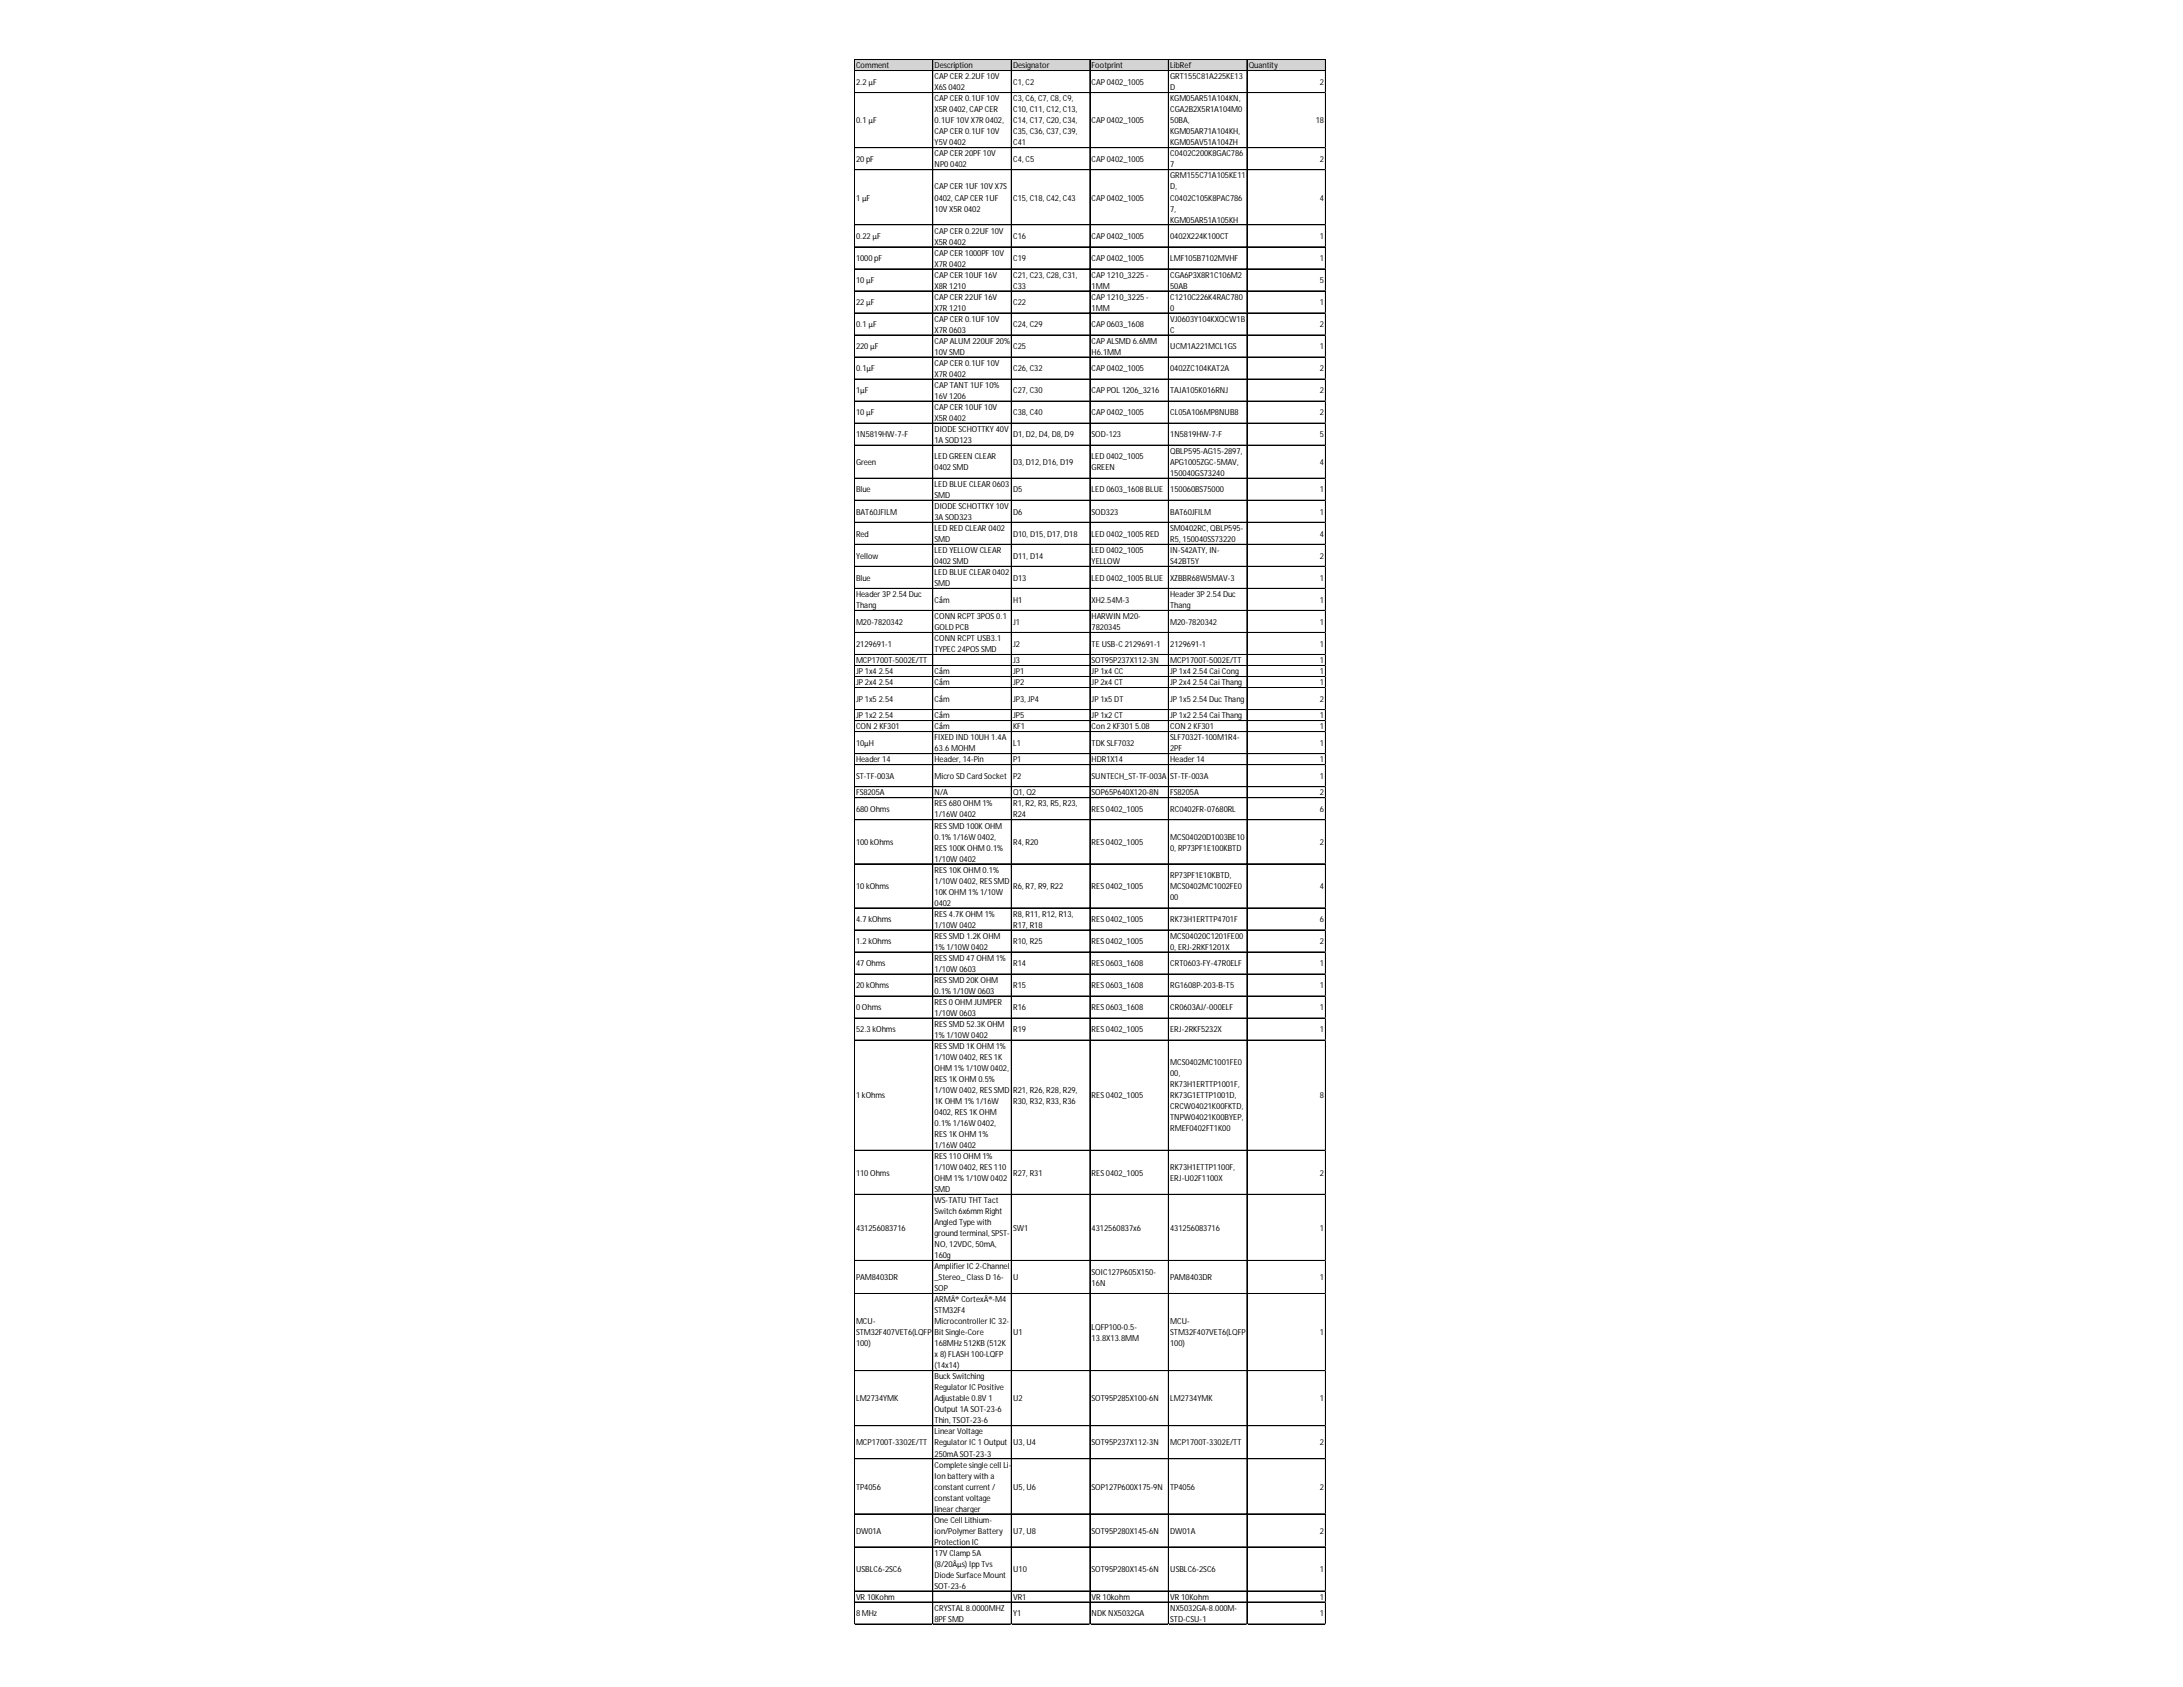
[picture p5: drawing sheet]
<svg xmlns="http://www.w3.org/2000/svg" width="279mm" height="216mm" viewBox="0 0 279 216" stroke-linecap="round" stroke-linejoin="round" font-family="sans-serif">
<defs><g id="words">
<g font-size="1.1">
<text x="109.6" y="8.7">Comment</text>
<text x="109.6" y="10.9">2.2µF</text>
<text x="119.6" y="8.7">Description</text>
<text x="119.6" y="10.1">CAPCER 2.2UF 10V</text>
<text x="119.6" y="11.6">X6S0402</text>
<text x="129.7" y="8.7">Designator</text>
<text x="129.7" y="10.9">C1, C2</text>
<text x="139.7" y="8.7">Footprint</text>
<text x="139.7" y="10.9">CAP0402_1005</text>
<text x="149.8" y="8.7">LibRef</text>
<text x="149.8" y="10.1">GRT155C81A225KE13</text>
<text x="149.8" y="11.6">D</text>
<text x="159.8" y="8.7">Quantity</text>
<text x="168.9" y="10.9">2</text>
<text x="109.6" y="15.8">0.1 µF</text>
<text x="119.6" y="13">CAPCER 0.1UF 10V</text>
<text x="119.6" y="14.4">X5R 0402, CAPCER</text>
<text x="119.6" y="15.8">0.1UF 10V X7R 0402,</text>
<text x="119.6" y="17.2">CAPCER 0.1UF 10V</text>
<text x="129.7" y="13">C3, C6, C7, C8, C9,</text>
<text x="129.7" y="14.4">C10, C11, C12, C13,</text>
<text x="129.7" y="15.8">C14, C17, C20, C34,</text>
<text x="129.7" y="17.2">C35, C36, C37, C39,</text>
<text x="139.7" y="15.8">CAP0402_1005</text>
<text x="149.8" y="13">KGM05AR51A104KN,</text>
<text x="149.8" y="14.4">CGA2B2X5R1A104M0</text>
<text x="149.8" y="15.8">50BA,</text>
<text x="149.8" y="17.2">KGM05AR71A104KH,</text>
<text x="168.4" y="15.8">18</text>
<text x="109.6" y="20.7">20 pF</text>
<text x="119.6" y="18.6">Y5V 0402</text>
<text x="119.6" y="20">CAPCER 20PF 10V</text>
<text x="119.6" y="21.4">NP0 0402</text>
<text x="129.7" y="18.6">C41</text>
<text x="129.7" y="20.7">C4, C5</text>
<text x="139.7" y="20.7">CAP0402_1005</text>
<text x="149.8" y="18.6">KGM05AV51A104ZH</text>
<text x="149.8" y="20">C0402C200K8GAC786</text>
<text x="149.8" y="21.4">7</text>
<text x="149.8" y="22.8">GRM155C71A105KE11</text>
<text x="168.9" y="20.7">2</text>
<text x="109.6" y="25.7">1 µF</text>
<text x="119.6" y="24.2">CAPCER 1UF 10V X7S</text>
<text x="119.6" y="25.7">0402, CAPCER 1UF</text>
<text x="119.6" y="27.1">10V X5R 0402</text>
<text x="119.6" y="29.9">CAPCER 0.22UF 10V</text>
<text x="129.7" y="25.7">C15, C18, C42, C43</text>
<text x="139.7" y="25.7">CAP0402_1005</text>
<text x="149.8" y="24.2">D,</text>
<text x="149.8" y="25.7">C0402C105K8PAC786</text>
<text x="149.8" y="27.1">7,</text>
<text x="149.8" y="28.5">KGM05AR51A105KH</text>
<text x="168.9" y="25.7">4</text>
<text x="109.6" y="30.6">0.22µF</text>
<text x="109.6" y="33.4">1000 pF</text>
<text x="119.6" y="31.3">X5R 0402</text>
<text x="119.6" y="32.7">CAPCER 1000PF 10V</text>
<text x="119.6" y="34.1">X7R 0402</text>
<text x="119.6" y="35.5">CAPCER 10UF 16V</text>
<text x="129.7" y="30.6">C16</text>
<text x="129.7" y="33.4">C19</text>
<text x="129.7" y="35.5">C21, C23, C28, C31,</text>
<text x="139.7" y="30.6">CAP0402_1005</text>
<text x="139.7" y="33.4">CAP0402_1005</text>
<text x="139.7" y="35.5">CAP1210_3225 -</text>
<text x="149.8" y="30.6">0402X224K100CT</text>
<text x="149.8" y="33.4">LMF105B7102MVHF</text>
<text x="149.8" y="35.5">CGA6P3X8R1C106M2</text>
<text x="168.9" y="30.6">1</text>
<text x="168.9" y="33.4">1</text>
<text x="109.6" y="36.2">10µF</text>
<text x="109.6" y="39.1">22µF</text>
<text x="109.6" y="41.9">0.1 µF</text>
<text x="119.6" y="36.9">X8R 1210</text>
<text x="119.6" y="38.4">CAPCER 22UF 16V</text>
<text x="119.6" y="39.8">X7R 1210</text>
<text x="119.6" y="41.2">CAPCER 0.1UF 10V</text>
<text x="129.7" y="36.9">C33</text>
<text x="129.7" y="39.1">C22</text>
<text x="129.7" y="41.9">C24, C29</text>
<text x="139.7" y="36.9">1MM</text>
<text x="139.7" y="38.4">CAP1210_3225 -</text>
<text x="139.7" y="39.8">1MM</text>
<text x="139.7" y="41.9">CAP0603_1608</text>
<text x="149.8" y="36.9">50AB</text>
<text x="149.8" y="38.4">C1210C226K4RAC780</text>
<text x="149.8" y="39.8">0</text>
<text x="149.8" y="41.2">VJ0603Y104KXQCW1B</text>
<text x="168.9" y="36.2">5</text>
<text x="168.9" y="39.1">1</text>
<text x="168.9" y="41.9">2</text>
<text x="109.6" y="44.7">220µF</text>
<text x="109.6" y="47.5">0.1µF</text>
<text x="119.6" y="42.6">X7R 0603</text>
<text x="119.6" y="44">CAPALUM 220UF 20%</text>
<text x="119.6" y="45.4">10V SMD</text>
<text x="119.6" y="46.8">CAPCER 0.1UF 10V</text>
<text x="129.7" y="44.7">C25</text>
<text x="129.7" y="47.5">C26, C32</text>
<text x="139.7" y="44">CAPALSMD 6.6MM</text>
<text x="139.7" y="45.4">H6.1MM</text>
<text x="139.7" y="47.5">CAP0402_1005</text>
<text x="149.8" y="42.6">C</text>
<text x="149.8" y="44.7">UCM1A221MCL1GS</text>
<text x="149.8" y="47.5">0402ZC104KAT2A</text>
<text x="168.9" y="44.7">1</text>
<text x="168.9" y="47.5">2</text>
<text x="109.6" y="50.3">1µF</text>
<text x="109.6" y="53.2">10µF</text>
<text x="119.6" y="48.2">X7R 0402</text>
<text x="119.6" y="49.6">CAPTANT 1UF 10%</text>
<text x="119.6" y="51">16V 1206</text>
<text x="119.6" y="52.5">CAPCER 10UF 10V</text>
<text x="119.6" y="53.9">X5R 0402</text>
<text x="129.7" y="50.3">C27, C30</text>
<text x="129.7" y="53.2">C38, C40</text>
<text x="139.7" y="50.3">CAPPOL1206_3216</text>
<text x="139.7" y="53.2">CAP0402_1005</text>
<text x="149.8" y="50.3">TAJA105K016RNJ</text>
<text x="149.8" y="53.2">CL05A106MP8NUB8</text>
<text x="168.9" y="50.3">2</text>
<text x="168.9" y="53.2">2</text>
<text x="109.6" y="56">1N5819HW-7-F</text>
<text x="109.6" y="59.5">Green</text>
<text x="119.6" y="55.3">DIODE SCHOTTKY 40V</text>
<text x="119.6" y="56.7">1A SOD123</text>
<text x="119.6" y="58.8">LED GREEN CLEAR</text>
<text x="129.7" y="56">D1, D2, D4, D8, D9</text>
<text x="129.7" y="59.5">D3, D12, D16, D19</text>
<text x="139.7" y="56">SOD-123</text>
<text x="139.7" y="58.8">LED 0402_1005</text>
<text x="149.8" y="56">1N5819HW-7-F</text>
<text x="149.8" y="58.1">QBLP595-AG15-2897,</text>
<text x="149.8" y="59.5">APG1005ZGC-5MAV,</text>
<text x="168.9" y="56">5</text>
<text x="168.9" y="59.5">4</text>
<text x="109.6" y="63">Blue</text>
<text x="109.6" y="65.8">BAT60JFILM</text>
<text x="119.6" y="60.2">0402 SMD</text>
<text x="119.6" y="62.3">LED BLUE CLEAR 0603</text>
<text x="119.6" y="63.7">SMD</text>
<text x="119.6" y="65.1">DIODE SCHOTTKY 10V</text>
<text x="129.7" y="63">D5</text>
<text x="129.7" y="65.8">D6</text>
<text x="139.7" y="60.2">GREEN</text>
<text x="139.7" y="63">LED 0603_1608 BLUE</text>
<text x="139.7" y="65.8">SOD323</text>
<text x="149.8" y="60.9">150040GS73240</text>
<text x="149.8" y="63">150060BS75000</text>
<text x="149.8" y="65.8">BAT60JFILM</text>
<text x="168.9" y="63">1</text>
<text x="168.9" y="65.8">1</text>
<text x="109.6" y="68.7">Red</text>
<text x="109.6" y="71.5">Yellow</text>
<text x="119.6" y="66.6">3A SOD323</text>
<text x="119.6" y="68">LED RED CLEAR 0402</text>
<text x="119.6" y="69.4">SMD</text>
<text x="119.6" y="70.8">LED YELLOW CLEAR</text>
<text x="129.7" y="68.7">D10, D15, D17, D18</text>
<text x="129.7" y="71.5">D11, D14</text>
<text x="139.7" y="68.7">LED 0402_1005 RED</text>
<text x="139.7" y="70.8">LED 0402_1005</text>
<text x="149.8" y="68">SM0402RC, QBLP595-</text>
<text x="149.8" y="69.4">R5, 150040SS73220</text>
<text x="149.8" y="70.8">IN-S42ATY, IN-</text>
<text x="168.9" y="68.7">4</text>
<text x="168.9" y="71.5">2</text>
<text x="109.6" y="74.3">Blue</text>
<text x="109.6" y="76.4">Header3P2.54 Duc</text>
<text x="109.6" y="77.8">Thang</text>
<text x="119.6" y="72.2">0402 SMD</text>
<text x="119.6" y="73.6">LED BLUE CLEAR 0402</text>
<text x="119.6" y="75">SMD</text>
<text x="119.6" y="77.1">Cắm</text>
<text x="129.7" y="74.3">D13</text>
<text x="129.7" y="77.1">H1</text>
<text x="139.7" y="72.2">YELLOW</text>
<text x="139.7" y="74.3">LED 0402_1005 BLUE</text>
<text x="139.7" y="77.1">XH2.54M-3</text>
<text x="149.8" y="72.2">S42BT5Y</text>
<text x="149.8" y="74.3">XZBBR68W5MAV-3</text>
<text x="149.8" y="76.4">Header3P2.54 Duc</text>
<text x="149.8" y="77.8">Thang</text>
<text x="168.9" y="74.3">1</text>
<text x="168.9" y="77.1">1</text>
<text x="109.6" y="79.9">M20-7820342</text>
<text x="109.6" y="82.8">2129691-1</text>
<text x="119.6" y="79.2">CONN RCPT 3POS0.1</text>
<text x="119.6" y="80.7">GOLD PCB</text>
<text x="119.6" y="82.1">CONN RCPT USB3.1</text>
<text x="119.6" y="83.5">TYPEC24POSSMD</text>
<text x="129.7" y="79.9">J1</text>
<text x="129.7" y="82.8">J2</text>
<text x="139.7" y="79.2">HARWIN M20-</text>
<text x="139.7" y="80.7">7820345</text>
<text x="139.7" y="82.8">TE USB-C2129691-1</text>
<text x="149.8" y="79.9">M20-7820342</text>
<text x="149.8" y="82.8">2129691-1</text>
<text x="168.9" y="79.9">1</text>
<text x="168.9" y="82.8">1</text>
<text x="109.6" y="84.9">MCP1700T-5002E/TT</text>
<text x="109.6" y="86.3">JP1x4 2.54</text>
<text x="109.6" y="87.7">JP2x4 2.54</text>
<text x="109.6" y="89.8">JP1x5 2.54</text>
<text x="119.6" y="86.3">Cắm</text>
<text x="119.6" y="87.7">Cắm</text>
<text x="119.6" y="89.8">Cắm</text>
<text x="129.7" y="84.9">J3</text>
<text x="129.7" y="86.3">JP1</text>
<text x="129.7" y="87.7">JP2</text>
<text x="129.7" y="89.8">JP3, JP4</text>
<text x="139.7" y="84.9">SOT95P237X112-3N</text>
<text x="139.7" y="86.3">JP1x4 CC</text>
<text x="139.7" y="87.7">JP2x4 CT</text>
<text x="139.7" y="89.8">JP1x5 DT</text>
<text x="149.8" y="84.9">MCP1700T-5002E/TT</text>
<text x="149.8" y="86.3">JP1x4 2.54 Cai Cong</text>
<text x="149.8" y="87.7">JP2x4 2.54 Cai Thang</text>
<text x="149.8" y="89.8">JP1x5 2.54 DucThang</text>
<text x="168.9" y="84.9">1</text>
<text x="168.9" y="86.3">1</text>
<text x="168.9" y="87.7">1</text>
<text x="168.9" y="89.8">2</text>
<text x="109.6" y="91.9">JP1x2 2.54</text>
<text x="109.6" y="93.3">CON 2 KF301</text>
<text x="109.6" y="95.5">10µH</text>
<text x="119.6" y="91.9">Cắm</text>
<text x="119.6" y="93.3">Cắm</text>
<text x="119.6" y="94.8">FIXED IND 10UH 1.4A</text>
<text x="129.7" y="91.9">JP5</text>
<text x="129.7" y="93.3">KF1</text>
<text x="129.7" y="95.5">L1</text>
<text x="139.7" y="91.9">JP1x2 CT</text>
<text x="139.7" y="93.3">Con 2 KF301 5.08</text>
<text x="139.7" y="95.5">TDKSLF7032</text>
<text x="149.8" y="91.9">JP1x2 2.54 Cai Thang</text>
<text x="149.8" y="93.3">CON 2 KF301</text>
<text x="149.8" y="94.8">SLF7032T-100M1R4-</text>
<text x="168.9" y="91.9">1</text>
<text x="168.9" y="93.3">1</text>
<text x="168.9" y="95.5">1</text>
<text x="109.6" y="97.6">Header14</text>
<text x="109.6" y="99.7">ST-TF-003A</text>
<text x="109.6" y="101.8">FS8205A</text>
<text x="119.6" y="96.2">63.6 MOHM</text>
<text x="119.6" y="97.6">Header, 14-Pin</text>
<text x="119.6" y="99.7">Micro SD Card Socket</text>
<text x="119.6" y="101.8">N/A</text>
<text x="129.7" y="97.6">P1</text>
<text x="129.7" y="99.7">P2</text>
<text x="129.7" y="101.8">Q1, Q2</text>
<text x="139.7" y="97.6">HDR1X14</text>
<text x="139.7" y="99.7">SUNTECH_ST-TF-003A</text>
<text x="139.7" y="101.8">SOP65P640X120-8N</text>
<text x="149.8" y="96.2">2PF</text>
<text x="149.8" y="97.6">Header14</text>
<text x="149.8" y="99.7">ST-TF-003A</text>
<text x="149.8" y="101.8">FS8205A</text>
<text x="168.9" y="97.6">1</text>
<text x="168.9" y="99.7">1</text>
<text x="168.9" y="101.8">2</text>
<text x="109.6" y="103.9">680 Ohms</text>
<text x="119.6" y="103.2">RES680 OHM 1%</text>
<text x="119.6" y="104.6">1/16W 0402</text>
<text x="119.6" y="106">RESSMD 100KOHM</text>
<text x="119.6" y="107.4">0.1% 1/16W 0402,</text>
<text x="129.7" y="103.2">R1, R2, R3, R5, R23,</text>
<text x="129.7" y="104.6">R24</text>
<text x="139.7" y="103.9">RES0402_1005</text>
<text x="149.8" y="103.9">RC0402FR-07680RL</text>
<text x="149.8" y="107.4">MCS04020D1003BE10</text>
<text x="168.9" y="103.9">6</text>
<text x="109.6" y="108.1">100 kOhms</text>
<text x="109.6" y="113.8">10 kOhms</text>
<text x="119.6" y="108.9">RES100KOHM 0.1%</text>
<text x="119.6" y="110.3">1/10W 0402</text>
<text x="119.6" y="111.7">RES10KOHM 0.1%</text>
<text x="119.6" y="113.1">1/10W 0402, RESSMD</text>
<text x="129.7" y="108.1">R4, R20</text>
<text x="129.7" y="113.8">R6, R7, R9, R22</text>
<text x="139.7" y="108.1">RES0402_1005</text>
<text x="139.7" y="113.8">RES0402_1005</text>
<text x="149.8" y="108.9">0, RP73PF1E100KBTD</text>
<text x="149.8" y="112.4">RP73PF1E10KBTD,</text>
<text x="149.8" y="113.8">MCS0402MC1002FE0</text>
<text x="168.9" y="108.1">2</text>
<text x="168.9" y="113.8">4</text>
<text x="109.6" y="118">4.7 kOhms</text>
<text x="119.6" y="114.5">10KOHM 1% 1/10W</text>
<text x="119.6" y="115.9">0402</text>
<text x="119.6" y="117.3">RES4.7KOHM 1%</text>
<text x="119.6" y="118.7">1/10W 0402</text>
<text x="129.7" y="117.3">R8, R11, R12, R13,</text>
<text x="129.7" y="118.7">R17, R18</text>
<text x="139.7" y="118">RES0402_1005</text>
<text x="149.8" y="115.2">00</text>
<text x="149.8" y="118">RK73H1ERTTP4701F</text>
<text x="168.9" y="118">6</text>
<text x="109.6" y="120.8">1.2 kOhms</text>
<text x="109.6" y="123.7">47 Ohms</text>
<text x="119.6" y="120.1">RESSMD 1.2KOHM</text>
<text x="119.6" y="121.5">1% 1/10W 0402</text>
<text x="119.6" y="123">RESSMD 47 OHM 1%</text>
<text x="119.6" y="124.4">1/10W 0603</text>
<text x="119.6" y="125.8">RESSMD 20KOHM</text>
<text x="129.7" y="120.8">R10, R25</text>
<text x="129.7" y="123.7">R14</text>
<text x="139.7" y="120.8">RES0402_1005</text>
<text x="139.7" y="123.7">RES0603_1608</text>
<text x="149.8" y="120.1">MCS04020C1201FE00</text>
<text x="149.8" y="121.5">0, ERJ-2RKF1201X</text>
<text x="149.8" y="123.7">CRT0603-FY-47R0ELF</text>
<text x="168.9" y="120.8">2</text>
<text x="168.9" y="123.7">1</text>
<text x="109.6" y="126.5">20 kOhms</text>
<text x="109.6" y="129.3">0 Ohms</text>
<text x="119.6" y="127.2">0.1% 1/10W 0603</text>
<text x="119.6" y="128.6">RES0 OHM JUMPER</text>
<text x="119.6" y="130">1/10W 0603</text>
<text x="119.6" y="131.4">RESSMD 52.3KOHM</text>
<text x="129.7" y="126.5">R15</text>
<text x="129.7" y="129.3">R16</text>
<text x="139.7" y="126.5">RES0603_1608</text>
<text x="139.7" y="129.3">RES0603_1608</text>
<text x="149.8" y="126.5">RG1608P-203-B-T5</text>
<text x="149.8" y="129.3">CR0603AJ/-000ELF</text>
<text x="168.9" y="126.5">1</text>
<text x="168.9" y="129.3">1</text>
<text x="109.6" y="132.1">52.3 kOhms</text>
<text x="119.6" y="132.8">1% 1/10W 0402</text>
<text x="119.6" y="134.2">RESSMD 1KOHM 1%</text>
<text x="119.6" y="135.6">1/10W 0402, RES1K</text>
<text x="119.6" y="137.1">OHM 1% 1/10W 0402,</text>
<text x="129.7" y="132.1">R19</text>
<text x="139.7" y="132.1">RES0402_1005</text>
<text x="149.8" y="132.1">ERJ-2RKF5232X</text>
<text x="149.8" y="136.3">MCS0402MC1001FE0</text>
<text x="149.8" y="137.8">00,</text>
<text x="168.9" y="132.1">1</text>
<text x="109.6" y="140.6">1 kOhms</text>
<text x="119.6" y="138.5">RES1KOHM 0.5%</text>
<text x="119.6" y="139.9">1/10W 0402, RESSMD</text>
<text x="119.6" y="141.3">1KOHM 1% 1/16W</text>
<text x="119.6" y="142.7">0402, RES1KOHM</text>
<text x="129.7" y="139.9">R21, R26, R28, R29,</text>
<text x="129.7" y="141.3">R30, R32, R33, R36</text>
<text x="139.7" y="140.6">RES0402_1005</text>
<text x="149.8" y="139.2">RK73H1ERTTP1001F,</text>
<text x="149.8" y="140.6">RK73G1ETTP1001D,</text>
<text x="149.8" y="142">CRCW04021K00FKTD,</text>
<text x="149.8" y="143.4">TNPW04021K00BYEP,</text>
<text x="168.9" y="140.6">8</text>
<text x="119.6" y="144.1">0.1% 1/16W 0402,</text>
<text x="119.6" y="145.5">RES1KOHM 1%</text>
<text x="119.6" y="146.9">1/16W 0402</text>
<text x="119.6" y="148.3">RES110 OHM 1%</text>
<text x="119.6" y="149.7">1/10W 0402, RES110</text>
<text x="149.8" y="144.8">RMEF0402FT1K00</text>
<text x="149.8" y="149.7">RK73H1ETTP1100F,</text>
<text x="109.6" y="150.4">110 Ohms</text>
<text x="119.6" y="151.2">OHM 1% 1/10W 0402</text>
<text x="119.6" y="152.6">SMD</text>
<text x="119.6" y="154">WS-TATU THT Tact</text>
<text x="119.6" y="155.4">Switch 6x6mm Right</text>
<text x="129.7" y="150.4">R27, R31</text>
<text x="139.7" y="150.4">RES0402_1005</text>
<text x="149.8" y="151.2">ERJ-U02F1100X</text>
<text x="168.9" y="150.4">2</text>
<text x="109.6" y="157.5">431256083716</text>
<text x="119.6" y="156.8">Angled Type with</text>
<text x="119.6" y="158.2">ground terminal, SPST-</text>
<text x="119.6" y="159.6">NO, 12VDC, 50mA,</text>
<text x="119.6" y="161">160g</text>
<text x="129.7" y="157.5">SW1</text>
<text x="139.7" y="157.5">4312560837x6</text>
<text x="149.8" y="157.5">431256083716</text>
<text x="168.9" y="157.5">1</text>
<text x="109.6" y="163.8">PAM8403DR</text>
<text x="119.6" y="162.4">Amplifier IC 2-Channel</text>
<text x="119.6" y="163.8">_Stereo_ Class D 16-</text>
<text x="119.6" y="165.3">SOP</text>
<text x="119.6" y="166.7">ARMÂ® CortexÂ®-M4</text>
<text x="129.7" y="163.8">U</text>
<text x="139.7" y="163.1">SOIC127P605X150-</text>
<text x="139.7" y="164.5">16N</text>
<text x="149.8" y="163.8">PAM8403DR</text>
<text x="168.9" y="163.8">1</text>
<text x="109.6" y="169.5">MCU-</text>
<text x="109.6" y="170.9">STM32F407VET6(LQFP</text>
<text x="109.6" y="172.3">100)</text>
<text x="119.6" y="168.1">STM32F4</text>
<text x="119.6" y="169.5">Microcontroller IC32-</text>
<text x="119.6" y="170.9">Bit Single-Core</text>
<text x="119.6" y="172.3">168MHz 512KB (512K</text>
<text x="119.6" y="173.7">x8) FLASH 100-LQFP</text>
<text x="129.7" y="170.9">U1</text>
<text x="139.7" y="170.2">LQFP100-0.5-</text>
<text x="139.7" y="171.6">13.8X13.8MM</text>
<text x="149.8" y="169.5">MCU-</text>
<text x="149.8" y="170.9">STM32F407VET6(LQFP</text>
<text x="149.8" y="172.3">100)</text>
<text x="168.9" y="170.9">1</text>
<text x="109.6" y="179.4">LM2734YMK</text>
<text x="119.6" y="175.1">(14x14)</text>
<text x="119.6" y="176.5">BuckSwitching</text>
<text x="119.6" y="177.9">Regulator ICPositive</text>
<text x="119.6" y="179.4">Adjustable 0.8V 1</text>
<text x="129.7" y="179.4">U2</text>
<text x="139.7" y="179.4">SOT95P285X100-6N</text>
<text x="149.8" y="179.4">LM2734YMK</text>
<text x="168.9" y="179.4">1</text>
<text x="109.6" y="185">MCP1700T-3302E/TT</text>
<text x="119.6" y="180.8">Output 1A SOT-23-6</text>
<text x="119.6" y="182.2">Thin, TSOT-23-6</text>
<text x="119.6" y="183.6">LinearVoltage</text>
<text x="119.6" y="185">Regulator IC1 Output</text>
<text x="129.7" y="185">U3, U4</text>
<text x="139.7" y="185">SOT95P237X112-3N</text>
<text x="149.8" y="185">MCP1700T-3302E/TT</text>
<text x="168.9" y="185">2</text>
<text x="109.6" y="190.6">TP4056</text>
<text x="119.6" y="186.4">250mA SOT-23-3</text>
<text x="119.6" y="187.8">Complete single cell Li-</text>
<text x="119.6" y="189.2">Ion battery with a</text>
<text x="119.6" y="190.6">constant current /</text>
<text x="129.7" y="190.6">U5, U6</text>
<text x="139.7" y="190.6">SOP127P600X175-9N</text>
<text x="149.8" y="190.6">TP4056</text>
<text x="168.9" y="190.6">2</text>
<text x="109.6" y="196.3">DW01A</text>
<text x="119.6" y="192">constant voltage</text>
<text x="119.6" y="193.5">linearcharger</text>
<text x="119.6" y="194.9">One Cell Lithium-</text>
<text x="119.6" y="196.3">ion/Polymer Battery</text>
<text x="119.6" y="197.7">Protection IC</text>
<text x="129.7" y="196.3">U7, U8</text>
<text x="139.7" y="196.3">SOT95P280X145-6N</text>
<text x="149.8" y="196.3">DW01A</text>
<text x="168.9" y="196.3">2</text>
<text x="109.6" y="201.2">USBLC6-2SC6</text>
<text x="119.6" y="199.1">17V Clamp 5A</text>
<text x="119.6" y="200.5">(8/20Âµs) Ipp Tvs</text>
<text x="119.6" y="201.9">Diode Surface Mount</text>
<text x="119.6" y="203.3">SOT-23-6</text>
<text x="129.7" y="201.2">U10</text>
<text x="139.7" y="201.2">SOT95P280X145-6N</text>
<text x="149.8" y="201.2">USBLC6-2SC6</text>
<text x="168.9" y="201.2">1</text>
<text x="109.6" y="204.7">VR 10Kohm</text>
<text x="109.6" y="206.8">8 MHz</text>
<text x="119.6" y="206.1">CRYSTAL 8.0000MHZ</text>
<text x="119.6" y="207.6">8PF SMD</text>
<text x="129.7" y="204.7">VR1</text>
<text x="129.7" y="206.8">Y1</text>
<text x="139.7" y="204.7">VR 10kohm</text>
<text x="139.7" y="206.8">NDKNX5032GA</text>
<text x="149.8" y="204.7">VR 10Kohm</text>
<text x="149.8" y="206.1">NX5032GA-8.000M-</text>
<text x="149.8" y="207.6">STD-CSU-1</text>
<text x="168.9" y="204.7">1</text>
<text x="168.9" y="206.8">1</text>
</g>
</g></defs>
<path d="M109.3 7.6h60.4v1.5h-60.4z" fill="#d3d3d3"/>
<g fill="none" stroke="#000" stroke-width=".13">
<path d="M109.3 7.6v200.3M109.4 7.6v200.3M109.4 7.6h60.3M109.4 9h60.3M109.4 9.1h60.3M109.4 11.8h60.3M109.4 11.9h60.3M109.4 18.9h60.3M119.4 7.7v200.2M129.4 7.7v200.2M129.5 7.7v200.2M139.5 7.7v200.2"/>
<path d="M149.5 7.7v200.2M149.6 7.7v200.2M159.6 7.7v200.2M169.6 7.7v200.2M169.7 7.7v200.2M109.4 21.7h60.3M109.4 28.8h60.3M109.4 31.6h60.3M109.4 34.4h60.3M109.4 37.2h60.3M109.4 37.3h60.3M109.4 40h60.3"/>
<path d="M109.4 42.9h60.3M109.4 45.7h60.3M109.4 48.5h60.3M109.4 51.3h60.3M109.4 51.4h60.3M109.4 54.1h60.3M109.4 54.2h60.3M109.4 57h60.3M109.4 61.2h60.3M109.4 64h60.3M109.4 66.8h60.3M109.4 66.9h60.3"/>
<path d="M109.4 69.7h60.3M109.4 72.5h60.3M109.4 75.3h60.3M109.4 78.1h60.3M109.4 80.9h60.3M109.4 81h60.3M109.4 83.8h60.3M109.4 85.2h60.3M109.4 86.6h60.3M109.4 88h60.3M109.4 90.8h60.3M109.4 92.2h60.3"/>
<path d="M109.4 93.6h60.3M109.4 93.7h60.3M109.4 96.4h60.3M109.4 96.5h60.3M109.4 97.9h60.3M109.4 100.7h60.3M109.4 102.1h60.3M109.4 104.9h60.3M109.4 110.5h60.3M109.4 110.6h60.3M109.4 116.2h60.3M109.4 119h60.3"/>
<path d="M109.4 121.8h60.3M109.4 121.9h60.3M109.4 124.6h60.3M109.4 127.5h60.3M109.4 130.3h60.3M109.4 133.1h60.3M109.4 147.2h60.3M109.4 152.8h60.3M109.4 152.9h60.3M109.4 161.3h60.3M109.4 165.5h60.3M109.4 165.6h60.3"/>
<path d="M109.4 175.4h60.3M109.4 182.5h60.3M109.4 186.7h60.3M109.4 193.7h60.3M109.4 193.8h60.3M109.4 198h60.3M109.4 203.6h60.3M109.4 205h60.3M109.4 207.8h60.3M109.4 207.9h60.3"/>
</g>
<path d="M109.3 207.9h.1" fill="none" stroke="#d4d4d4" stroke-width=".13"/>
<path d="M109.3 207.9h.1z" fill="#d4d4d4"/>
<path d="M119.4 207.9h.1" fill="none" stroke="#d4d4d4" stroke-width=".13"/>
<path d="M129.4 207.9h.1" fill="none" stroke="#d4d4d4" stroke-width=".13"/>
<path d="M129.4 207.9h.1z" fill="#d4d4d4"/>
<path d="M139.5 207.9h.1" fill="none" stroke="#d4d4d4" stroke-width=".13"/>
<path d="M149.5 207.9h.1" fill="none" stroke="#d4d4d4" stroke-width=".13"/>
<path d="M149.5 207.9h.1z" fill="#d4d4d4"/>
<path d="M159.6 207.9h.1" fill="none" stroke="#d4d4d4" stroke-width=".13"/>
<path d="M169.6 207.9h.1" fill="none" stroke="#d4d4d4" stroke-width=".13"/>
<path d="M169.6 207.9h.1z" fill="#d4d4d4"/>
<path d="M169.7 11.8h.1" fill="none" stroke="#d4d4d4" stroke-width=".13"/>
<path d="M169.7 11.8v.1z" fill="#d4d4d4"/>
<path d="M169.7 18.9h.1" fill="none" stroke="#d4d4d4" stroke-width=".13"/>
<path d="M169.7 18.9v.1z" fill="#d4d4d4"/>
<path d="M169.7 21.7h.1" fill="none" stroke="#d4d4d4" stroke-width=".13"/>
<path d="M169.7 21.7v.1z" fill="#d4d4d4"/>
<path d="M169.7 28.8h.1" fill="none" stroke="#d4d4d4" stroke-width=".13"/>
<path d="M169.7 31.6h.1" fill="none" stroke="#d4d4d4" stroke-width=".13"/>
<path d="M169.7 34.4h.1" fill="none" stroke="#d4d4d4" stroke-width=".13"/>
<path d="M169.7 34.4v.1z" fill="#d4d4d4"/>
<path d="M169.7 37.2h.1" fill="none" stroke="#d4d4d4" stroke-width=".13"/>
<path d="M169.7 37.2v.1z" fill="#d4d4d4"/>
<path d="M169.7 40h.1" fill="none" stroke="#d4d4d4" stroke-width=".13"/>
<path d="M169.7 40v.1z" fill="#d4d4d4"/>
<path d="M169.7 42.9h.1" fill="none" stroke="#d4d4d4" stroke-width=".13"/>
<path d="M169.7 45.7h.1" fill="none" stroke="#d4d4d4" stroke-width=".13"/>
<path d="M169.7 48.5h.1" fill="none" stroke="#d4d4d4" stroke-width=".13"/>
<path d="M169.7 48.5v.1z" fill="#d4d4d4"/>
<path d="M169.7 51.3h.1" fill="none" stroke="#d4d4d4" stroke-width=".13"/>
<path d="M169.7 51.3v.1z" fill="#d4d4d4"/>
<path d="M169.7 54.1h.1" fill="none" stroke="#d4d4d4" stroke-width=".13"/>
<path d="M169.7 54.1v.1z" fill="#d4d4d4"/>
<path d="M169.7 57h.1" fill="none" stroke="#d4d4d4" stroke-width=".13"/>
<path d="M169.7 61.2h.1" fill="none" stroke="#d4d4d4" stroke-width=".13"/>
<path d="M169.7 61.2v.1z" fill="#d4d4d4"/>
<path d="M169.7 64h.1" fill="none" stroke="#d4d4d4" stroke-width=".13"/>
<path d="M169.7 64v.1z" fill="#d4d4d4"/>
<path d="M169.7 66.8h.1" fill="none" stroke="#d4d4d4" stroke-width=".13"/>
<path d="M169.7 66.8v.1z" fill="#d4d4d4"/>
<path d="M169.7 69.7h.1" fill="none" stroke="#d4d4d4" stroke-width=".13"/>
<path d="M169.7 72.5h.1" fill="none" stroke="#d4d4d4" stroke-width=".13"/>
<path d="M169.7 75.3h.1" fill="none" stroke="#d4d4d4" stroke-width=".13"/>
<path d="M169.7 75.3v.1z" fill="#d4d4d4"/>
<path d="M169.7 78.1h.1" fill="none" stroke="#d4d4d4" stroke-width=".13"/>
<path d="M169.7 78.1v.1z" fill="#d4d4d4"/>
<path d="M169.7 80.9h.1" fill="none" stroke="#d4d4d4" stroke-width=".13"/>
<path d="M169.7 80.9v.1z" fill="#d4d4d4"/>
<path d="M169.7 83.8h.1" fill="none" stroke="#d4d4d4" stroke-width=".13"/>
<path d="M169.7 85.2h.1" fill="none" stroke="#d4d4d4" stroke-width=".13"/>
<path d="M169.7 86.6h.1" fill="none" stroke="#d4d4d4" stroke-width=".13"/>
<path d="M169.7 88h.1" fill="none" stroke="#d4d4d4" stroke-width=".13"/>
<path d="M169.7 90.8h.1" fill="none" stroke="#d4d4d4" stroke-width=".13"/>
<path d="M169.7 90.8v.1z" fill="#d4d4d4"/>
<path d="M169.7 92.2h.1" fill="none" stroke="#d4d4d4" stroke-width=".13"/>
<path d="M169.7 92.2v.1z" fill="#d4d4d4"/>
<path d="M169.7 93.6h.1" fill="none" stroke="#d4d4d4" stroke-width=".13"/>
<path d="M169.7 93.6v.1z" fill="#d4d4d4"/>
<path d="M169.7 96.4h.1" fill="none" stroke="#d4d4d4" stroke-width=".13"/>
<path d="M169.7 96.4v.1z" fill="#d4d4d4"/>
<path d="M169.7 97.9h.1" fill="none" stroke="#d4d4d4" stroke-width=".13"/>
<path d="M169.7 100.7h.1" fill="none" stroke="#d4d4d4" stroke-width=".13"/>
<path d="M169.7 102.1h.1" fill="none" stroke="#d4d4d4" stroke-width=".13"/>
<path d="M169.7 104.9h.1" fill="none" stroke="#d4d4d4" stroke-width=".13"/>
<path d="M169.7 104.9v.1z" fill="#d4d4d4"/>
<path d="M169.7 110.5h.1" fill="none" stroke="#d4d4d4" stroke-width=".13"/>
<path d="M169.7 110.5v.1z" fill="#d4d4d4"/>
<path d="M169.7 116.2h.1" fill="none" stroke="#d4d4d4" stroke-width=".13"/>
<path d="M169.7 119h.1" fill="none" stroke="#d4d4d4" stroke-width=".13"/>
<path d="M169.7 119v.1z" fill="#d4d4d4"/>
<path d="M169.7 121.8h.1" fill="none" stroke="#d4d4d4" stroke-width=".13"/>
<path d="M169.7 121.8v.1z" fill="#d4d4d4"/>
<path d="M169.7 124.6h.1" fill="none" stroke="#d4d4d4" stroke-width=".13"/>
<path d="M169.7 124.6v.1z" fill="#d4d4d4"/>
<path d="M169.7 127.5h.1" fill="none" stroke="#d4d4d4" stroke-width=".13"/>
<path d="M169.7 130.3h.1" fill="none" stroke="#d4d4d4" stroke-width=".13"/>
<path d="M169.7 133.1h.1" fill="none" stroke="#d4d4d4" stroke-width=".13"/>
<path d="M169.7 133.1v.1z" fill="#d4d4d4"/>
<path d="M169.7 147.2h.1" fill="none" stroke="#d4d4d4" stroke-width=".13"/>
<path d="M169.7 147.2v.1z" fill="#d4d4d4"/>
<path d="M169.7 152.8h.1" fill="none" stroke="#d4d4d4" stroke-width=".13"/>
<path d="M169.7 152.8v.1z" fill="#d4d4d4"/>
<path d="M169.7 161.3h.1" fill="none" stroke="#d4d4d4" stroke-width=".13"/>
<path d="M169.7 161.3v.1z" fill="#d4d4d4"/>
<path d="M169.7 165.5h.1" fill="none" stroke="#d4d4d4" stroke-width=".13"/>
<path d="M169.7 165.5v.1z" fill="#d4d4d4"/>
<path d="M169.7 175.4h.1" fill="none" stroke="#d4d4d4" stroke-width=".13"/>
<path d="M169.7 175.4v.1z" fill="#d4d4d4"/>
<path d="M169.7 182.5h.1" fill="none" stroke="#d4d4d4" stroke-width=".13"/>
<path d="M169.7 186.7h.1" fill="none" stroke="#d4d4d4" stroke-width=".13"/>
<path d="M169.7 193.7h.1" fill="none" stroke="#d4d4d4" stroke-width=".13"/>
<path d="M169.7 193.7v.1z" fill="#d4d4d4"/>
<path d="M169.7 198h.1" fill="none" stroke="#d4d4d4" stroke-width=".13"/>
<path d="M169.7 203.6h.1" fill="none" stroke="#d4d4d4" stroke-width=".13"/>
<path d="M169.7 203.6v.1z" fill="#d4d4d4"/>
<path d="M169.7 205h.1" fill="none" stroke="#d4d4d4" stroke-width=".13"/>
<path d="M169.7 205v.1z" fill="#d4d4d4"/>
<path d="M169.7 207.8h.1" fill="none" stroke="#d4d4d4" stroke-width=".13"/>
<path d="M169.7 207.8v.1z" fill="#d4d4d4"/>
<use href="#words"/>
</svg>
